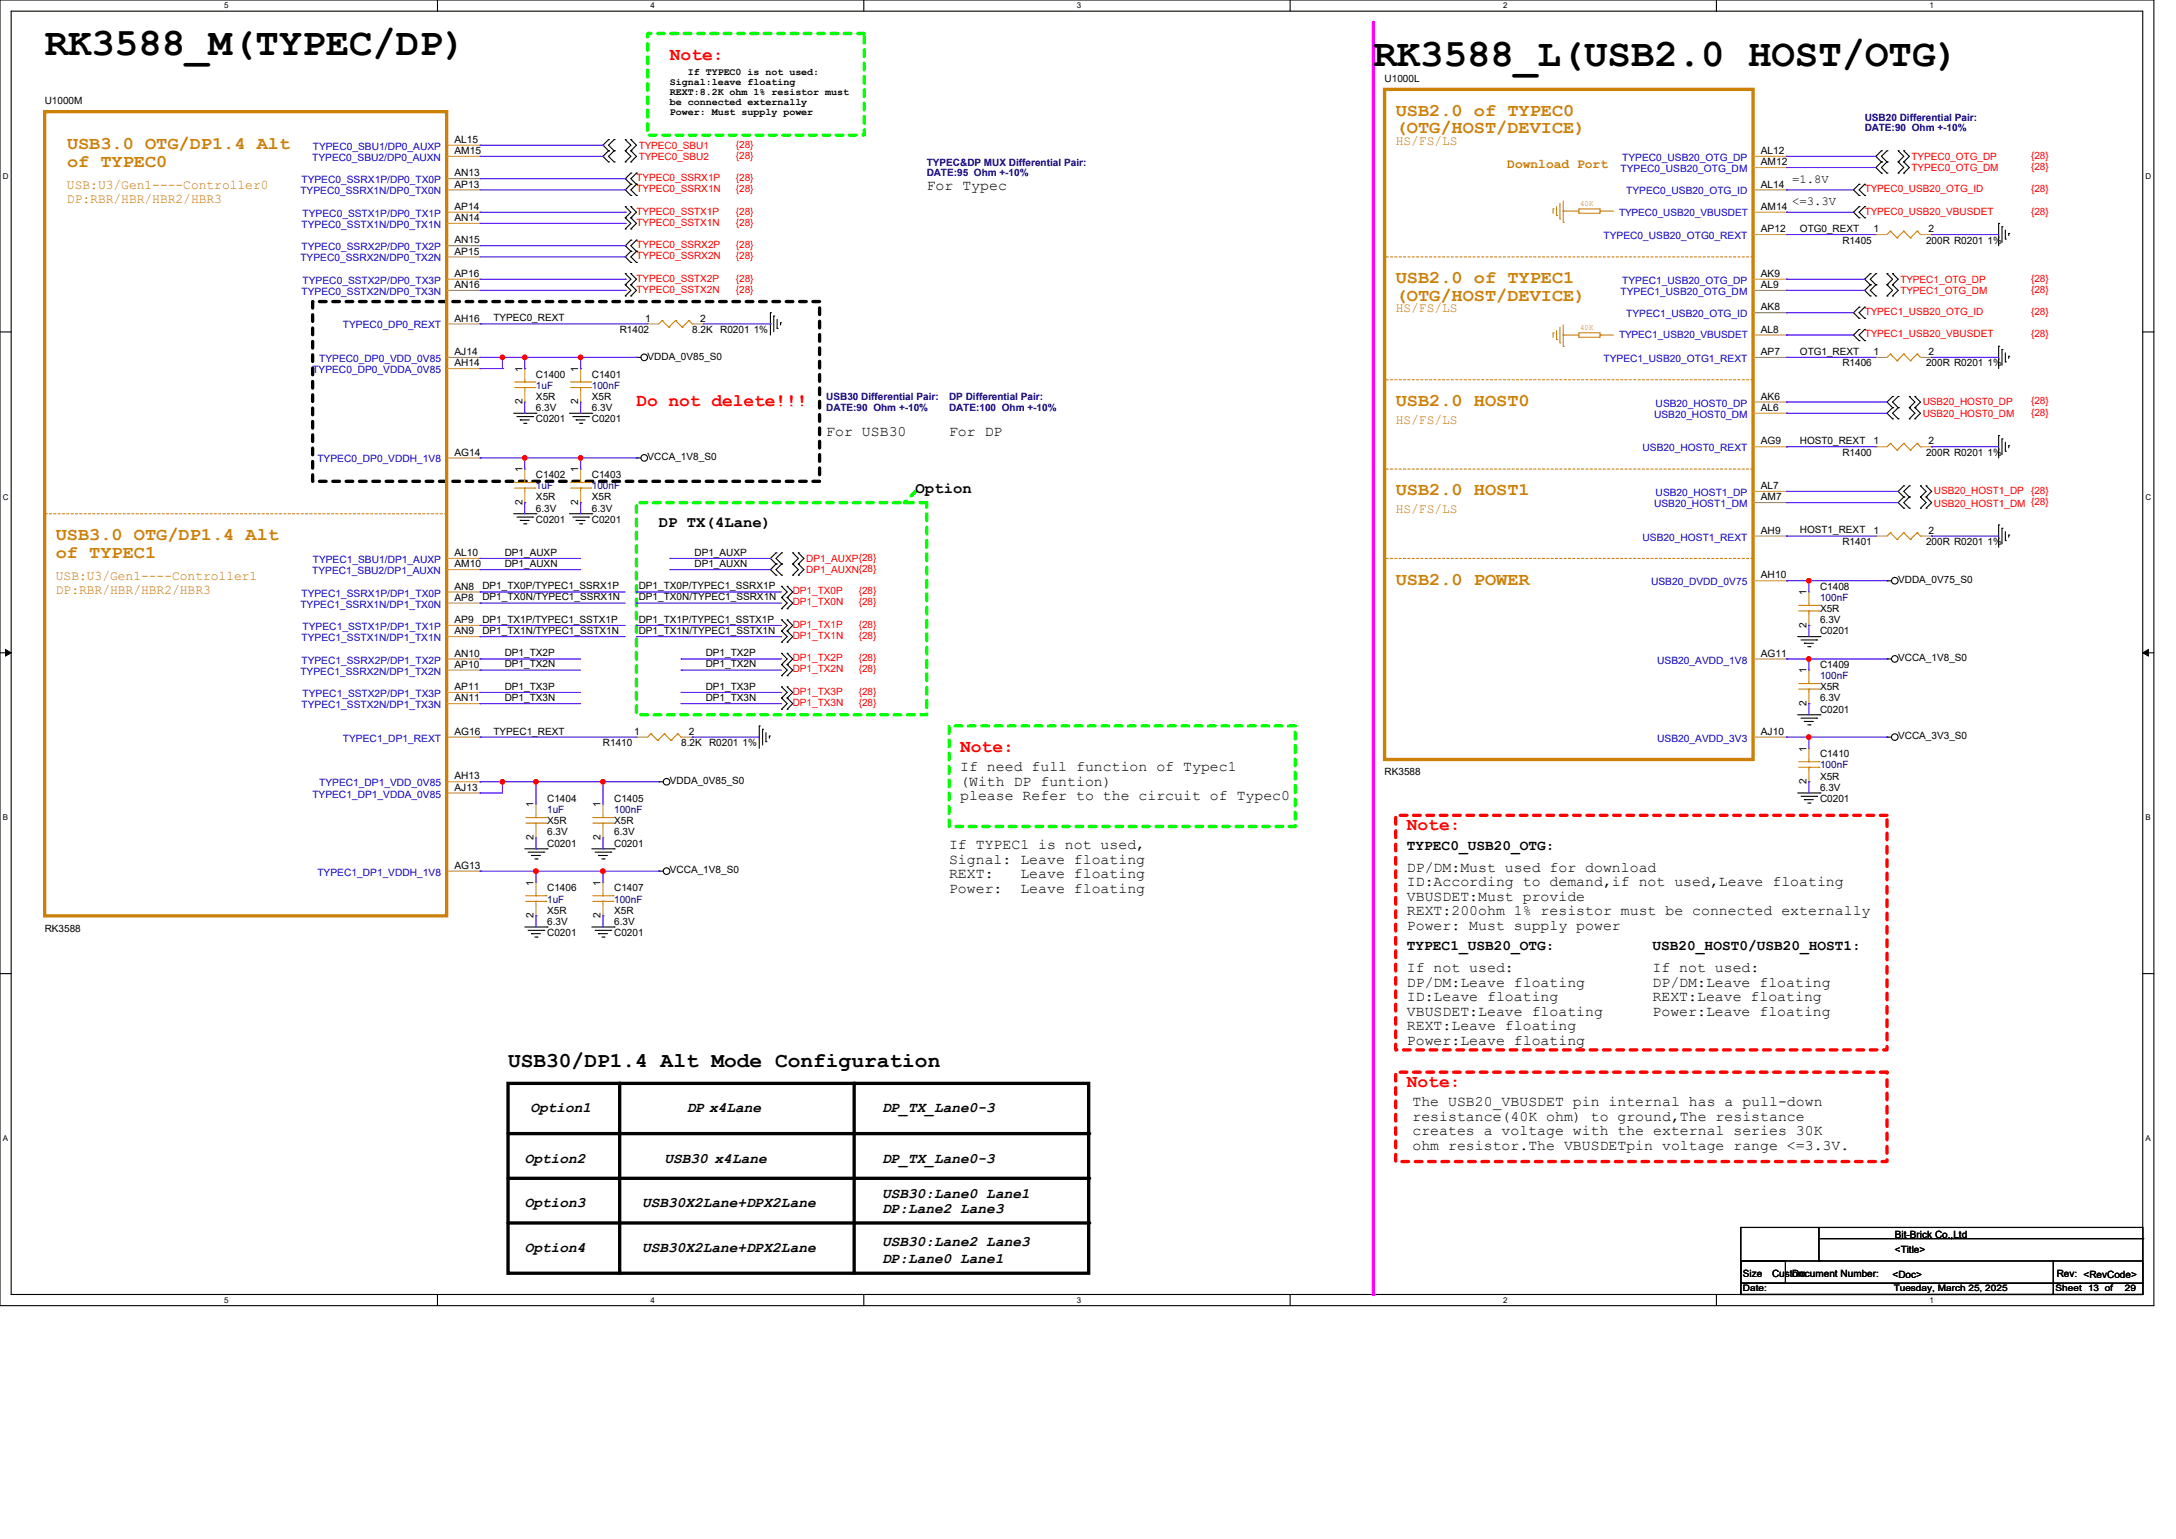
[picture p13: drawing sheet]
<svg xmlns="http://www.w3.org/2000/svg" width="297mm" height="210mm" viewBox="0 0 297 210" stroke-linecap="round" stroke-linejoin="round" font-family="sans-serif">
<defs><g id="words">
<g font-size="5.3">
<text x="6.1" y="7.5">RK3588_M(TYPEC/DP)</text>
<text x="187.5" y="9">RK3588_L(USB2.0 HOST/OTG)</text>
</g>
<text font-size="2.9" x="69.3" y="145.7">USB30/DP1.4 Alt Mode Configuration</text>
<g font-size="2.4" fill="#f00">
<text x="91.4" y="8.1">Note:</text>
<text x="86.9" y="55.4">Do not delete!!!</text>
<text x="131.1" y="102.6">Note:</text>
<text x="192" y="113.3">Note:</text>
<text x="192" y="148.4">Note:</text>
</g>
<g font-size="2.4" fill="#cc8006">
<text x="190.5" y="15.8">USB2.0 of TYPEC0</text>
<text x="9.1" y="20.3">USB3.0 OTG/DP1.4 Alt</text>
<text x="9.1" y="22.8">of TYPEC0</text>
<text x="190.5" y="18.2">(OTG/HOST/DEVICE)</text>
<text x="190.5" y="38.6">USB2.0 of TYPEC1</text>
<text x="190.5" y="41.1">(OTG/HOST/DEVICE)</text>
<text x="190.5" y="55.4">USB2.0 HOST0</text>
<text x="190.5" y="67.6">USB2.0 HOST1</text>
<text x="7.6" y="73.7">USB3.0 OTG/DP1.4 Alt</text>
<text x="7.6" y="76.1">of TYPEC1</text>
<text x="190.5" y="79.8">USB2.0 POWER</text>
</g>
<g font-size="2.1">
<text x="89.9" y="71.9">DP TX(4Lane)</text>
<text x="125" y="67.3">Option</text>
</g>
<g font-size="2">
<text x="126.5" y="26">For Typec</text>
<text x="112.8" y="59.5">For USB30</text>
<text x="129.5" y="59.5">For DP</text>
<text x="131.1" y="105.2">If need full function of Typec1</text>
<text x="131.1" y="107.2">(With DP funtion)</text>
<text x="131.1" y="109.2">please Refer to the circuit of Typec0</text>
<text x="129.5" y="115.9">If TYPEC1 is not used,</text>
<text x="129.5" y="117.9">Signal: Leave floating</text>
<text x="129.5" y="119.8">REXT:</text>
<text x="139.3" y="119.8">Leave floating</text>
<text x="192" y="118.9">DP/DM:Must used for download</text>
<text x="192" y="116">TYPEC0_USB20_OTG:</text>
<text x="129.5" y="121.8">Power:</text>
<text x="139.3" y="121.8">Leave floating</text>
<text x="192" y="120.9">ID:According to demand,if not used,Leave floating</text>
<text x="192" y="122.9">VBUSDET:Must provide</text>
<text x="192" y="124.9">REXT:200ohm 1% resistor must be connected externally</text>
<text x="192" y="126.8">Power: Must supply power</text>
<text x="192" y="129.7">TYPEC1_USB20_OTG:</text>
<text x="225.6" y="129.7">USB20_HOST0/USB20_HOST1:</text>
<text x="192" y="132.6">If not used:</text>
<text x="192" y="134.6">DP/DM:Leave floating</text>
<text x="192" y="136.6">ID:Leave floating</text>
<text x="225.5" y="132.6">If not used:</text>
<text x="225.5" y="134.6">DP/DM:Leave floating</text>
<text x="225.5" y="136.6">REXT:Leave floating</text>
<text x="192" y="138.6">VBUSDET:Leave floating</text>
<text x="192" y="140.6">REXT:Leave floating</text>
<text x="192" y="142.5">Power:Leave floating</text>
<text x="225.5" y="138.6">Power:Leave floating</text>
<text x="72.4" y="151.8">Option1</text>
<text x="93.7" y="151.8">DP x4Lane</text>
<text x="120.4" y="151.8">DP_TX_Lane0-3</text>
<text x="192.8" y="150.9">The USB20_VBUSDET pin internal has a pull-down</text>
<text x="192.8" y="152.9">resistance(40K ohm) to ground,The resistance</text>
<text x="192.8" y="154.9">creates a voltage with the external series 30K</text>
<text x="71.6" y="158.6">Option2</text>
<text x="90.7" y="158.6">USB30 x4Lane</text>
<text x="120.4" y="158.6">DP_TX_Lane0-3</text>
<text x="192.8" y="156.9">ohm resistor.The VBUSDETpin voltage range &lt;=3.3V.</text>
<text x="71.6" y="164.7">Option3</text>
<text x="87.6" y="164.7">USB30X2Lane+DPX2Lane</text>
<text x="120.4" y="163.5">USB30:Lane0 Lane1</text>
<text x="120.4" y="165.5">DP:Lane2 Lane3</text>
<text x="71.6" y="170.8">Option4</text>
<text x="87.6" y="170.8">USB30X2Lane+DPX2Lane</text>
<text x="120.4" y="170.1">USB30:Lane2 Lane3</text>
<text x="120.4" y="172.4">DP:Lane0 Lane1</text>
</g>
<g font-size="1.8" fill="#cc8006">
<text x="190.5" y="19.7">HS/FS/LS</text>
<text x="205.7" y="22.9">Download Port</text>
<text x="9.1" y="25.8">USB:U3/Gen1----Controller0</text>
<text x="9.1" y="27.7">DP:RBR/HBR/HBR2/HBR3</text>
<text x="190.5" y="42.6">HS/FS/LS</text>
<text x="190.5" y="57.8">HS/FS/LS</text>
<text x="190.5" y="70">HS/FS/LS</text>
<text x="7.6" y="79.2">USB:U3/Gen1----Controller1</text>
<text x="7.6" y="81">DP:RBR/HBR/HBR2/HBR3</text>
</g>
<g font-size="1.7">
<text x="244.6" y="28">&lt;=3.3V</text>
<text x="244.6" y="25">=1.8V</text>
</g>
<g font-size="1.4">
<text x="91.4" y="11.7">Signal:leave floating</text>
<text x="93.9" y="10.3">If TYPEC0 is not used:</text>
<text x="189" y="11.1">U1000L</text>
<text x="6.1" y="14.2">U1000M</text>
<text x="91.4" y="13">REXT:8.2K ohm 1% resistor must</text>
<text x="91.4" y="14.4">be connected externally</text>
<text x="91.4" y="15.7">Power: Must supply power</text>
<text x="62" y="19.5">AL15</text>
<text x="62" y="21">AM15</text>
<text x="240.3" y="21">AL12</text>
<text x="240.3" y="22.5">AM12</text>
<text x="62" y="24.1">AN13</text>
<text x="62" y="25.6">AP13</text>
<text x="62" y="28.6">AP14</text>
<text x="240.3" y="25.6">AL14</text>
<text x="240.3" y="28.6">AM14</text>
<text x="62" y="30.2">AN14</text>
<text x="62" y="33.2">AN15</text>
<text x="62" y="34.7">AP15</text>
<text x="240.3" y="31.7">AP12</text>
<text x="245.7" y="31.6">OTG0_REXT</text>
<text x="251.5" y="33.2">R1405</text>
<text x="255.7" y="31.7">1</text>
<text x="262.9" y="33.2">200R R0201</text>
<text x="263.2" y="31.7">2</text>
<text x="271.3" y="33.2">1%</text>
<text x="62" y="39.3">AN16</text>
<text x="62" y="37.8">AP16</text>
<text x="240.3" y="37.8">AK9</text>
<text x="240.3" y="39.3">AL9</text>
<text x="62" y="43.9">AH16</text>
<text x="67.4" y="43.8">TYPEC0_REXT</text>
<text x="84.6" y="45.4">R1402</text>
<text x="88.1" y="43.9">1</text>
<text x="94.5" y="45.4">8.2K</text>
<text x="95.6" y="43.9">2</text>
<text x="98.3" y="45.4">R0201</text>
<text x="102.9" y="45.4">1%</text>
<text x="240.3" y="42.4">AK8</text>
<text x="240.3" y="45.4">AL8</text>
<text x="62" y="50">AH14</text>
<text x="62" y="48.5">AJ14</text>
<text x="71.3" y="50.7" transform="rotate(-90 71.3 50.7)">1</text>
<text x="73.2" y="51.5">C1400</text>
<text x="78.9" y="50.7" transform="rotate(-90 78.9 50.7)">1</text>
<text x="80.8" y="51.5">C1401</text>
<text x="88.4" y="49.1">VDDA_0V85_S0</text>
<text x="240.3" y="48.5">AP7</text>
<text x="245.7" y="48.4">OTG1_REXT</text>
<text x="251.5" y="50">R1406</text>
<text x="255.7" y="48.5">1</text>
<text x="262.9" y="50">200R R0201</text>
<text x="263.2" y="48.5">2</text>
<text x="271.3" y="50">1%</text>
<text x="71.3" y="55.2" transform="rotate(-90 71.3 55.2)">2</text>
<text x="73.2" y="57.6">C0201</text>
<text x="73.2" y="54.6">X5R</text>
<text x="73.2" y="56.1">6.3V</text>
<text x="78.9" y="55.2" transform="rotate(-90 78.9 55.2)">2</text>
<text x="80.8" y="57.6">C0201</text>
<text x="80.8" y="54.6">X5R</text>
<text x="80.8" y="56.1">6.3V</text>
<text x="240.3" y="54.5">AK6</text>
<text x="240.3" y="56.1">AL6</text>
<text x="62" y="62.2">AG14</text>
<text x="71.3" y="64.5" transform="rotate(-90 71.3 64.5)">1</text>
<text x="73.2" y="65.2">C1402</text>
<text x="78.9" y="64.5" transform="rotate(-90 78.9 64.5)">1</text>
<text x="80.8" y="65.2">C1403</text>
<text x="88.4" y="62.8">VCCA_1V8_S0</text>
<text x="240.3" y="60.6">AG9</text>
<text x="245.7" y="60.6">HOST0_REXT</text>
<text x="251.5" y="62.2">R1400</text>
<text x="255.7" y="60.6">1</text>
<text x="262.9" y="62.2">200R R0201</text>
<text x="263.2" y="60.6">2</text>
<text x="271.3" y="62.2">1%</text>
<text x="71.3" y="68.9" transform="rotate(-90 71.3 68.9)">2</text>
<text x="73.2" y="71.3">C0201</text>
<text x="73.2" y="68.3">X5R</text>
<text x="73.2" y="69.8">6.3V</text>
<text x="78.9" y="68.9" transform="rotate(-90 78.9 68.9)">2</text>
<text x="80.8" y="71.3">C0201</text>
<text x="80.8" y="68.3">X5R</text>
<text x="80.8" y="69.8">6.3V</text>
<text x="240.3" y="66.7">AL7</text>
<text x="240.3" y="68.3">AM7</text>
<text x="62" y="75.9">AL10</text>
<text x="62" y="77.4">AM10</text>
<text x="68.9" y="75.8">DP1_AUXP</text>
<text x="68.9" y="77.4">DP1_AUXN</text>
<text x="94.8" y="75.8">DP1_AUXP</text>
<text x="94.8" y="77.4">DP1_AUXN</text>
<text x="240.3" y="72.8">AH9</text>
<text x="245.7" y="72.8">HOST1_REXT</text>
<text x="251.5" y="74.4">R1401</text>
<text x="255.7" y="72.8">1</text>
<text x="262.9" y="74.4">200R R0201</text>
<text x="263.2" y="72.8">2</text>
<text x="271.3" y="74.4">1%</text>
<text x="62" y="80.5">AN8</text>
<text x="62" y="82">AP8</text>
<text x="65.8" y="80.4">DP1_TX0P/TYPEC1_SSRX1P</text>
<text x="65.8" y="81.9">DP1_TX0N/TYPEC1_SSRX1N</text>
<text x="87.2" y="80.4">DP1_TX0P/TYPEC1_SSRX1P</text>
<text x="87.2" y="81.9">DP1_TX0N/TYPEC1_SSRX1N</text>
<text x="240.3" y="78.9">AH10</text>
<text x="246.6" y="81.2" transform="rotate(-90 246.6 81.2)">1</text>
<text x="248.4" y="80.5">C1408</text>
<text x="248.4" y="83.5">X5R</text>
<text x="259.1" y="79.6">VDDA_0V75_S0</text>
<text x="62" y="86.6">AN9</text>
<text x="62" y="89.6">AN10</text>
<text x="62" y="85">AP9</text>
<text x="65.8" y="85">DP1_TX1P/TYPEC1_SSTX1P</text>
<text x="65.8" y="86.5">DP1_TX1N/TYPEC1_SSTX1N</text>
<text x="68.9" y="89.6">DP1_TX2P</text>
<text x="87.2" y="85">DP1_TX1P/TYPEC1_SSTX1P</text>
<text x="87.2" y="86.5">DP1_TX1N/TYPEC1_SSTX1N</text>
<text x="96.3" y="89.6">DP1_TX2P</text>
<text x="240.3" y="89.6">AG11</text>
<text x="246.6" y="85.7" transform="rotate(-90 246.6 85.7)">2</text>
<text x="248.4" y="86.6">C0201</text>
<text x="248.4" y="85">6.3V</text>
<text x="62" y="95.7">AN11</text>
<text x="62" y="91.1">AP10</text>
<text x="62" y="94.2">AP11</text>
<text x="68.9" y="91.1">DP1_TX2N</text>
<text x="68.9" y="94.1">DP1_TX3P</text>
<text x="68.9" y="95.7">DP1_TX3N</text>
<text x="96.3" y="91.1">DP1_TX2N</text>
<text x="96.3" y="94.1">DP1_TX3P</text>
<text x="96.3" y="95.7">DP1_TX3N</text>
<text x="246.6" y="91.9" transform="rotate(-90 246.6 91.9)">1</text>
<text x="248.4" y="91.1">C1409</text>
<text x="248.4" y="94.2">X5R</text>
<text x="248.4" y="95.7">6.3V</text>
<text x="259.1" y="90.2">VCCA_1V8_S0</text>
<text x="62" y="100.3">AG16</text>
<text x="67.4" y="100.2">TYPEC1_REXT</text>
<text x="82.3" y="101.8">R1410</text>
<text x="86.6" y="100.3">1</text>
<text x="93" y="101.8">8.2K</text>
<text x="94" y="100.3">2</text>
<text x="96.8" y="101.8">R0201</text>
<text x="101.3" y="101.8">1%</text>
<text x="240.3" y="100.3">AJ10</text>
<text x="246.6" y="96.3" transform="rotate(-90 246.6 96.3)">2</text>
<text x="248.4" y="97.2">C0201</text>
<text x="259.1" y="100.9">VCCA_3V3_S0</text>
<text x="62" y="106.4">AH13</text>
<text x="62" y="107.9">AJ13</text>
<text x="91.4" y="107">VDDA_0V85_S0</text>
<text x="189" y="105.8">RK3588</text>
<text x="246.6" y="107" transform="rotate(-90 246.6 107)">2</text>
<text x="246.6" y="102.6" transform="rotate(-90 246.6 102.6)">1</text>
<text x="248.4" y="103.3">C1410</text>
<text x="248.4" y="106.4">X5R</text>
<text x="248.4" y="107.9">6.3V</text>
<text x="72.8" y="110.2" transform="rotate(-90 72.8 110.2)">1</text>
<text x="74.7" y="109.4">C1404</text>
<text x="74.7" y="112.5">X5R</text>
<text x="82" y="110.2" transform="rotate(-90 82 110.2)">1</text>
<text x="83.8" y="109.4">C1405</text>
<text x="83.8" y="112.5">X5R</text>
<text x="248.4" y="109.4">C0201</text>
<text x="62" y="118.6">AG13</text>
<text x="72.8" y="114.6" transform="rotate(-90 72.8 114.6)">2</text>
<text x="74.7" y="115.5">C0201</text>
<text x="74.7" y="114">6.3V</text>
<text x="82" y="114.6" transform="rotate(-90 82 114.6)">2</text>
<text x="83.8" y="115.5">C0201</text>
<text x="83.8" y="114">6.3V</text>
<text x="91.4" y="119.2">VCCA_1V8_S0</text>
<text x="72.8" y="125.3" transform="rotate(-90 72.8 125.3)">2</text>
<text x="72.8" y="120.8" transform="rotate(-90 72.8 120.8)">1</text>
<text x="74.7" y="121.6">C1406</text>
<text x="74.7" y="124.7">X5R</text>
<text x="82" y="125.3" transform="rotate(-90 82 125.3)">2</text>
<text x="82" y="120.8" transform="rotate(-90 82 120.8)">1</text>
<text x="83.8" y="121.6">C1407</text>
<text x="83.8" y="124.7">X5R</text>
<text x="6.1" y="127.1">RK3588</text>
<text x="74.7" y="127.7">C0201</text>
<text x="74.7" y="126.2">6.3V</text>
<text x="83.8" y="127.7">C0201</text>
<text x="83.8" y="126.2">6.3V</text>
<text x="258.6" y="168.9">Bit-Brick Co.,Ltd</text>
<text x="258.6" y="171">&lt;Title&gt;</text>
<text x="237.9" y="174.2">Size</text>
<text x="241.9" y="174.2">Custom</text>
<text x="244.6" y="174.2">Document Number:</text>
<text x="258.3" y="174.3">&lt;Doc&gt;</text>
<text x="280.7" y="174.2">Rev: &lt;RevCode&gt;</text>
</g>
<g font-size="1.4" fill="#000080">
<text x="254.5" y="16.5">USB20 Differential Pair:</text>
<text x="254.5" y="17.9">DATE:90 Ohm +-10%</text>
<text x="126.5" y="22.6">TYPEC&amp;DP MUX Differential Pair:</text>
<text x="126.5" y="24">DATE:95 Ohm +-10%</text>
<text x="73.2" y="53">1uF</text>
<text x="80.8" y="53">100nF</text>
<text x="112.8" y="54.6">USB30 Differential Pair:</text>
<text x="112.8" y="56">DATE:90 Ohm +-10%</text>
<text x="129.5" y="54.6">DP Differential Pair:</text>
<text x="129.5" y="56">DATE:100 Ohm +-10%</text>
<text x="73.2" y="66.8">1uF</text>
<text x="80.8" y="66.8">100nF</text>
<text x="248.4" y="82">100nF</text>
<text x="248.4" y="92.7">100nF</text>
<text x="248.4" y="104.9">100nF</text>
<text x="74.7" y="111">1uF</text>
<text x="83.8" y="111">100nF</text>
<text x="74.7" y="123.1">1uF</text>
<text x="83.8" y="123.1">100nF</text>
</g>
<g font-size="1.4" fill="#00c">
<text x="42.6" y="22">TYPEC0_SBU2/DP0_AUXN</text>
<text x="42.7" y="20.4">TYPEC0_SBU1/DP0_AUXP</text>
<text x="221.2" y="23.5">TYPEC0_USB20_OTG_DM</text>
<text x="221.4" y="22">TYPEC0_USB20_OTG_DP</text>
<text x="41" y="26.5">TYPEC0_SSRX1N/DP0_TX0N</text>
<text x="41.1" y="25">TYPEC0_SSRX1P/DP0_TX0P</text>
<text x="41.3" y="29.6">TYPEC0_SSTX1P/DP0_TX1P</text>
<text x="221" y="29.4">TYPEC0_USB20_VBUSDET</text>
<text x="222" y="26.5">TYPEC0_USB20_OTG_ID</text>
<text x="41" y="35.7">TYPEC0_SSRX2N/DP0_TX2N</text>
<text x="41.1" y="34.2">TYPEC0_SSRX2P/DP0_TX2P</text>
<text x="41.2" y="31.1">TYPEC0_SSTX1N/DP0_TX1N</text>
<text x="218.9" y="32.6">TYPEC0_USB20_OTG0_REXT</text>
<text x="41.2" y="40.2">TYPEC0_SSTX2N/DP0_TX3N</text>
<text x="41.3" y="38.7">TYPEC0_SSTX2P/DP0_TX3P</text>
<text x="221.2" y="40.2">TYPEC1_USB20_OTG_DM</text>
<text x="221.4" y="38.7">TYPEC1_USB20_OTG_DP</text>
<text x="46.8" y="44.8">TYPEC0_DP0_REXT</text>
<text x="221" y="46.2">TYPEC1_USB20_VBUSDET</text>
<text x="222" y="43.3">TYPEC1_USB20_OTG_ID</text>
<text x="42.6" y="50.9">TYPEC0_DP0_VDDA_0V85</text>
<text x="43.6" y="49.4">TYPEC0_DP0_VDD_0V85</text>
<text x="218.9" y="49.4">TYPEC1_USB20_OTG1_REXT</text>
<text x="225.8" y="57">USB20_HOST0_DM</text>
<text x="226" y="55.5">USB20_HOST0_DP</text>
<text x="43.3" y="63.1">TYPEC0_DP0_VDDH_1V8</text>
<text x="224.2" y="61.6">USB20_HOST0_REXT</text>
<text x="225.8" y="69.2">USB20_HOST1_DM</text>
<text x="226" y="67.7">USB20_HOST1_DP</text>
<text x="42.7" y="76.8">TYPEC1_SBU1/DP1_AUXP</text>
<text x="224.2" y="73.8">USB20_HOST1_REXT</text>
<text x="41" y="82.9">TYPEC1_SSRX1N/DP1_TX0N</text>
<text x="41.1" y="81.4">TYPEC1_SSRX1P/DP1_TX0P</text>
<text x="42.6" y="78.3">TYPEC1_SBU2/DP1_AUXN</text>
<text x="225.4" y="79.9">USB20_DVDD_0V75</text>
<text x="41.2" y="87.5">TYPEC1_SSTX1N/DP1_TX1N</text>
<text x="41.3" y="86">TYPEC1_SSTX1P/DP1_TX1P</text>
<text x="41" y="92.1">TYPEC1_SSRX2N/DP1_TX2N</text>
<text x="41.1" y="90.5">TYPEC1_SSRX2P/DP1_TX2P</text>
<text x="41.3" y="95.1">TYPEC1_SSTX2P/DP1_TX3P</text>
<text x="226.2" y="90.5">USB20_AVDD_1V8</text>
<text x="41.2" y="96.6">TYPEC1_SSTX2N/DP1_TX3N</text>
<text x="46.8" y="101.2">TYPEC1_DP1_REXT</text>
<text x="226.2" y="101.2">USB20_AVDD_3V3</text>
<text x="43.6" y="107.3">TYPEC1_DP1_VDD_0V85</text>
<text x="42.6" y="108.8">TYPEC1_DP1_VDDA_0V85</text>
<text x="43.3" y="119.5">TYPEC1_DP1_VDDH_1V8</text>
</g>
<g font-size="1.4" fill="#f00">
<text x="87.2" y="20.3">TYPEC0_SBU1</text>
<text x="87.2" y="21.8">TYPEC0_SBU2</text>
<text x="100.4" y="20.1">{28}</text>
<text x="100.4" y="21.7">{28}</text>
<text x="260.9" y="21.8">TYPEC0_OTG_DP</text>
<text x="260.9" y="23.3">TYPEC0_OTG_DM</text>
<text x="277.2" y="21.7">{28}</text>
<text x="277.2" y="23.2">{28}</text>
<text x="86.9" y="29.3">TYPEC0_SSTX1P</text>
<text x="86.9" y="24.7">TYPEC0_SSRX1P</text>
<text x="86.9" y="26.2">TYPEC0_SSRX1N</text>
<text x="100.4" y="29.3">{28}</text>
<text x="100.4" y="24.7">{28}</text>
<text x="100.4" y="26.2">{28}</text>
<text x="254.5" y="29.3">TYPEC0_USB20_VBUSDET</text>
<text x="254.5" y="26.2">TYPEC0_USB20_OTG_ID</text>
<text x="277.2" y="29.3">{28}</text>
<text x="277.2" y="26.2">{28}</text>
<text x="86.9" y="35.4">TYPEC0_SSRX2N</text>
<text x="86.9" y="33.8">TYPEC0_SSRX2P</text>
<text x="86.9" y="30.8">TYPEC0_SSTX1N</text>
<text x="100.4" y="35.4">{28}</text>
<text x="100.4" y="33.8">{28}</text>
<text x="100.4" y="30.8">{28}</text>
<text x="86.9" y="38.4">TYPEC0_SSTX2P</text>
<text x="86.9" y="39.9">TYPEC0_SSTX2N</text>
<text x="100.4" y="38.4">{28}</text>
<text x="100.4" y="39.9">{28}</text>
<text x="259.4" y="38.6">TYPEC1_OTG_DP</text>
<text x="259.4" y="40.1">TYPEC1_OTG_DM</text>
<text x="277.2" y="38.4">{28}</text>
<text x="277.2" y="39.9">{28}</text>
<text x="254.5" y="43">TYPEC1_USB20_OTG_ID</text>
<text x="254.5" y="46">TYPEC1_USB20_VBUSDET</text>
<text x="277.2" y="43">{28}</text>
<text x="277.2" y="46">{28}</text>
<text x="262.4" y="55.3">USB20_HOST0_DP</text>
<text x="262.4" y="56.9">USB20_HOST0_DM</text>
<text x="277.2" y="55.2">{28}</text>
<text x="277.2" y="56.7">{28}</text>
<text x="264" y="67.4">USB20_HOST1_DP</text>
<text x="264" y="69.2">USB20_HOST1_DM {28}</text>
<text x="277.2" y="67.4">{28}</text>
<text x="110" y="76.7">DP1_AUXP{28}</text>
<text x="108.2" y="81.1">DP1_TX0P</text>
<text x="108.2" y="82.6">DP1_TX0N</text>
<text x="110" y="78.2">DP1_AUXN{28}</text>
<text x="117.2" y="81.1">{28}</text>
<text x="117.2" y="82.6">{28}</text>
<text x="108.2" y="85.7">DP1_TX1P</text>
<text x="108.2" y="87.2">DP1_TX1N</text>
<text x="117.2" y="85.7">{28}</text>
<text x="117.2" y="87.2">{28}</text>
<text x="108.2" y="94.8">DP1_TX3P</text>
<text x="108.2" y="90.2">DP1_TX2P</text>
<text x="108.2" y="91.8">DP1_TX2N</text>
<text x="117.2" y="94.8">{28}</text>
<text x="117.2" y="90.2">{28}</text>
<text x="117.2" y="91.8">{28}</text>
<text x="108.2" y="96.3">DP1_TX3N</text>
<text x="117.2" y="96.3">{28}</text>
</g>
<g font-size="1.2">
<text x="237.9" y="176.2">Date:</text>
<text x="258.5" y="176.2">Tuesday, March 25, 2025</text>
<text x="280.6" y="176.2">Sheet 13 of</text>
<text x="290" y="176.2">29</text>
</g>
<g font-size="1.1">
<text x="30.6" y="1.1">5</text>
<text x="88.8" y="1.1">4</text>
<text x="147" y="1.1">3</text>
<text x="205.2" y="1.1">2</text>
<text x="263.4" y="1.1">1</text>
<text x=".4" y="24.4">D</text>
<text x="292.8" y="24.4">D</text>
<text x=".4" y="68.2">C</text>
<text x="292.8" y="68.2">C</text>
<text x=".4" y="111.9">B</text>
<text x="292.8" y="111.9">B</text>
<text x=".4" y="155.7">A</text>
<text x="292.8" y="155.7">A</text>
<text x="30.6" y="177.8">5</text>
<text x="88.8" y="177.8">4</text>
<text x="147" y="177.8">3</text>
<text x="205.2" y="177.8">2</text>
<text x="263.4" y="177.8">1</text>
</g>
<g font-size="1.1" fill="#cc8006">
<text x="215.7" y="28.1">40K</text>
<text x="215.7" y="45">40K</text>
</g>
</g></defs>
<path d="M0 0h294v178.2h-294zM1.5 1.5h291v175.1h-291z" fill="none" stroke="#000" stroke-width=".15"/>
<g fill="#fff">
<path d="M30.6 .2h.6v1.2h-.6z"/>
<path d="M30.6 176.8h.6v1.2h-.6z"/>
</g>
<path d="M59.7 0v1.5M59.7 176.6v1.6" fill="none" stroke="#000" stroke-width=".15"/>
<g fill="#fff">
<path d="M88.8 .2h.6v1.2h-.6z"/>
<path d="M88.8 176.8h.6v1.2h-.6z"/>
</g>
<path d="M117.9 0v1.5M117.9 176.6v1.6" fill="none" stroke="#000" stroke-width=".15"/>
<g fill="#fff">
<path d="M147 .2h.6v1.2h-.6z"/>
<path d="M147 176.8h.6v1.2h-.6z"/>
</g>
<path d="M176.1 0v1.5M176.1 176.6v1.6" fill="none" stroke="#000" stroke-width=".15"/>
<g fill="#fff">
<path d="M205.2 .2h.6v1.2h-.6z"/>
<path d="M205.2 176.8h.6v1.2h-.6z"/>
</g>
<path d="M234.3 0v1.5M234.3 176.6v1.6" fill="none" stroke="#000" stroke-width=".15"/>
<g fill="#fff">
<path d="M263.4 .2h.6v1.2h-.6z"/>
<path d="M263.4 176.8h.6v1.2h-.6z"/>
<path d="M.4 23.4h.8v1.2h-.8z"/>
<path d="M292.8 23.4h.8v1.2h-.8z"/>
<path d="M.4 67.2h.8v1.2h-.8z"/>
<path d="M292.8 67.2h.8v1.2h-.8z"/>
</g>
<path d="M0 45.3h1.5M292.5 45.3h1.5" fill="none" stroke="#000" stroke-width=".15"/>
<g fill="#fff">
<path d="M.4 111h.7v1.2h-.7z"/>
<path d="M292.8 111h.8v1.2h-.8z"/>
</g>
<path d="M0 89.1h1.5M292.5 89.1h1.5" fill="none" stroke="#000" stroke-width=".15"/>
<path d="M.8 88.6l.7 .5-.7 .4zM292.5 89.1l.7-.5v.9z" fill="#000" stroke="#000" stroke-width=".14"/>
<g fill="#fff">
<path d="M.4 154.7h.7v1.3h-.7z"/>
<path d="M292.8 154.7h.8v1.3h-.8z"/>
</g>
<path d="M0 132.9h1.5M292.5 132.9h1.5" fill="none" stroke="#000" stroke-width=".15"/>
<path d="M187.5 3v173.6" fill="none" stroke="#f0f" stroke-width=".46"/>
<circle cx="187.5" cy="176.6" r=".23" fill="#f0f"/>
<path d="M69.3 147.8h79.3v25.9h-79.3zM69.3 154.7h79.3M84.6 147.8v25.9M116.6 147.8v25.9M69.3 160.8h79.3M69.3 166.9h79.3" fill="none" stroke="#000" stroke-width=".46"/>
<g fill="#000">
<circle cx="84.6" cy="147.8" r=".23"/>
<circle cx="116.6" cy="147.8" r=".23"/>
<circle cx="148.6" cy="154.7" r=".23"/>
<circle cx="148.6" cy="160.8" r=".23"/>
<circle cx="148.6" cy="166.9" r=".23"/>
</g>
<path d="M86.9 68.6h39.6v28.9h-39.6zM125 67.1l-1.6 1.5" fill="none" stroke="#0f0" stroke-width=".46" stroke-dasharray=".9 .9"/>
<circle cx="123.4" cy="68.6" r=".23" fill="#0f0" stroke-dasharray=".9 .9"/>
<path d="M190.5 111.3h67.1v32h-67.1zM190.5 146.3h67.1v12.2h-67.1z" fill="none" stroke="#f00" stroke-width=".46" stroke-dasharray=".9 .9"/>
<path d="M88.4 4.6h29.6v13.8h-29.6zM129.5 99.1h47.3v13.7h-47.3z" fill="none" stroke="#0f0" stroke-width=".46" stroke-dasharray=".9 .9"/>
<path d="M42.7 41.1h69.2v24.6h-69.2z" fill="none" stroke="#000" stroke-width=".46" stroke-dasharray=".9 .9"/>
<g fill="none" stroke="#000" stroke-width=".15">
<path d="M83.1 19h.1M83.1 19l-.8 .8 .8 .8M83.8 19h.1M83.8 19l-.7 .8 .7 .8M85.3 19h.1M85.3 19l.8 .8-.8 .8M86.1 19h.1M86.1 19l.8 .8-.8 .8M83.1 20.6h.1M83.1 22.1h.1M83.1 20.6l-.8 .7 .8 .8M83.8 20.6h.1"/>
<path d="M83.8 22.1h.1M83.8 20.6l-.7 .7 .7 .8M85.3 20.6h.1M85.3 22.1h.1M85.3 38.9h.1M85.3 37.3h.1M85.3 29.7h.1M85.3 28.2h.1M85.3 31.2h.1M85.3 20.6l.8 .7-.8 .8M85.3 37.3l.8 .8-.8 .8M85.3 38.9l.8 .7-.8 .8"/>
<path d="M85.3 28.2l.8 .8-.8 .7M85.3 29.7l.8 .8-.8 .7M86.1 20.6h.1M86.1 22.1h.1M86.1 38.9h.1M86.1 37.3h.1M86.1 34.3h.1M86.1 35.8h.1M86.1 32.8h.1M86.1 29.7h.1M86.1 28.2h.1M86.1 31.2h.1"/>
<path d="M86.1 23.6h.1M86.1 25.1h.1M86.1 26.7h.1M86.1 23.6l-.8 .8 .8 .7M86.1 20.6l.8 .7-.8 .8M86.1 37.3l.8 .8-.8 .8M86.1 38.9l.8 .7-.8 .8M86.1 34.3l-.8 .8 .8 .7M86.1 32.8l-.8 .7 .8 .8M86.1 28.2l.8 .8-.8 .7M86.1 29.7l.8 .8-.8 .7M86.1 25.1l-.8 .8 .8 .8"/>
<path d="M86.9 35.8h.1M86.9 34.3h.1M86.9 32.8h.1M86.9 25.1h.1M86.9 23.6h.1M86.9 26.7h.1M86.9 23.6l-.8 .8 .8 .7M86.9 34.3l-.8 .8 .8 .7M86.9 32.8l-.8 .7 .8 .8M86.9 25.1l-.8 .8 .8 .8M253.7 28.2h.1M253.7 29.7h.1"/>
<path d="M253.7 25.1h.1M253.7 26.7h.1M253.7 25.1l-.7 .8 .7 .8M253.7 28.2l-.7 .8 .7 .7M254.5 29.7h.1M254.5 28.2h.1M254.5 26.7h.1M254.5 25.1h.1M254.5 25.1l-.8 .8 .8 .8M254.5 28.2l-.8 .8 .8 .7M255.3 37.3h.1M255.3 38.9h.1"/>
<path d="M255.3 37.3l-.8 .8 .8 .8M255.3 38.9l-.8 .7 .8 .8M256 38.9h.1M256 37.3h.1M256 37.3l-.7 .8 .7 .8M256 38.9l-.7 .7 .7 .8M256.8 20.6h.1M256.8 22.1h.1M256.8 23.6h.1M256.8 20.6l-.8 .7 .8 .8M256.8 22.1l-.8 .8 .8 .7M257.6 22.1h.1"/>
<path d="M257.6 20.6h.1M257.6 23.6h.1M257.6 38.9h.1M257.6 37.3h.1M257.6 20.6l-.8 .7 .8 .8M257.6 22.1l-.8 .8 .8 .7M257.6 37.3l.7 .8-.7 .8M257.6 38.9l.7 .7-.7 .8M258.3 38.9h.1M258.3 37.3h.1M258.3 37.3l.8 .8-.8 .8M258.3 38.9l.8 .7-.8 .8"/>
<path d="M259.1 22.1h.1M259.1 20.6h.1M259.1 23.6h.1M259.1 20.6l.7 .7-.7 .8M259.1 22.1l.7 .8-.7 .7M259.8 22.1h.1M259.8 20.6h.1M259.8 23.6h.1M259.8 20.6l.8 .7-.8 .8M259.8 22.1l.8 .8-.8 .7M272.8 30.5h.1M272.8 30.5v3"/>
<path d="M273.3 30.9h.1M273.3 30.9v2.2M273.7 32.6h.1M273.7 31.4v1.2M274.2 31.9h.1M274.2 31.9v.3M70.1 56.4h3.1M70.6 56.8h2.1M71 57.3h.1M71 57.3h1.2M71.5 57.8h.3M71.8 57.8h.1"/>
<path d="M72.7 56.8h.1M73.2 56.4h.1M77.7 56.4h3.1M78.2 56.8h2.1M78.6 57.3h.1M78.6 57.3h1.3M79.1 57.8h.3M79.4 57.8h.1M80.3 56.8h.1M80.8 56.4h.1M85.3 40.4h.1M86.1 40.4h.1"/>
<path d="M86.9 48.8h.1M86.9 48.8h.6M105.2 42.7h.1M105.2 42.7v3M105.6 43.1h.1M105.6 43.1v2.2M106.1 44.8h.1M106.1 43.6v1.2M106.5 44h.1M106.5 44v.3M253.7 41.9h.1M253.7 43.4h.1"/>
<path d="M253.7 45h.1M253.7 46.5h.1M253.7 45l-.7 .7 .7 .8M253.7 41.9l-.7 .8 .7 .7M254.5 43.4h.1M254.5 41.9h.1M254.5 46.5h.1M254.5 45h.1M254.5 41.9l-.8 .8 .8 .7M254.5 45l-.8 .7 .8 .8M255.3 40.4h.1M256 40.4h.1"/>
<path d="M257.6 40.4h.1M258.3 54.1h.1M258.3 55.6h.1M258.3 57.1h.1M258.3 40.4h.1M258.3 54.1l-.7 .8 .7 .7M258.3 55.6l-.7 .8 .7 .7M259.1 55.6h.1M259.1 54.1h.1M259.1 57.1h.1M259.1 54.1l-.8 .8 .8 .7M259.1 55.6l-.8 .8 .8 .7"/>
<path d="M260.6 55.6h.1M260.6 54.1h.1M260.6 57.1h.1M260.6 54.1l.8 .8-.8 .7M260.6 55.6l.8 .8-.8 .7M261.4 55.6h.1M261.4 54.1h.1M261.4 57.1h.1M261.4 54.1l.7 .8-.7 .7M261.4 55.6l.7 .8-.7 .7M272.8 59.4h.1M272.8 47.2h.1"/>
<path d="M272.8 47.2v3.1M272.8 59.4v3.1M273.3 59.9h.1M273.3 47.7h.1M273.3 47.7v2.1M273.3 59.9v2.1M273.7 49.4h.1M273.7 48.2v1.2M274.2 48.6h.1M274.2 48.6v.3M70.1 70.1h3.1M70.6 70.6h2.1"/>
<path d="M71 71h.1M71 71h1.2M71.5 71.5h.3M71.8 71.5h.1M72.7 70.6h.1M73.2 70.1h.1M77.7 70.1h3.1M78.2 70.6h2.1M78.6 71h.1M78.6 71h1.3M79.1 71.5h.3M79.4 71.5h.1"/>
<path d="M80.3 70.6h.1M80.8 70.1h.1M86.9 62.5h.1M86.9 62.5h.6M105.9 75.4h.1M105.9 77h.1M105.9 78.5h.1M105.9 75.4l-.7 .8 .7 .8M105.9 77l-.7 .7 .7 .8M106.7 77h.1M106.7 75.4h.1M106.7 78.5h.1"/>
<path d="M106.7 75.4l-.8 .8 .8 .8M106.7 77l-.8 .7 .8 .8M108.2 77h.1M108.2 75.4h.1M108.2 78.5h.1M108.2 75.4l.8 .8-.8 .8M108.2 77l.8 .7-.8 .8M109 77h.1M109 75.4h.1M109 78.5h.1M109 75.4l.7 .8-.7 .8M109 77l.7 .7-.7 .8"/>
<path d="M257.6 79.2h.1M257.6 79.2h.6M259.8 66.3h.1M259.8 67.8h.1M259.8 69.3h.1M259.8 66.3l-.7 .8 .7 .7M259.8 67.8l-.7 .8 .7 .7M260.6 67.8h.1M260.6 66.3h.1M260.6 69.3h.1M260.6 66.3l-.8 .8 .8 .7M260.6 67.8l-.8 .8 .8 .7"/>
<path d="M262.1 67.8h.1M262.1 66.3h.1M262.1 69.3h.1M262.1 66.3l.8 .8-.8 .7M262.1 67.8l.8 .8-.8 .7M262.9 67.8h.1M262.9 66.3h.1M262.9 69.3h.1M262.9 66.3l.8 .8-.8 .7M262.9 67.8l.8 .8-.8 .7M272.8 71.6h.1M272.8 71.6v3.1"/>
<path d="M273.3 72.1h.1M273.3 72.1v2.1M273.7 73.8h.1M273.7 61.6h.1M273.7 60.3v1.3M273.7 72.5v1.3M274.2 73h.1M274.2 60.8h.1M274.2 60.8v.3M274.2 73v.3M103.6 99.1h.1M103.6 99.1v3"/>
<path d="M104.1 99.5h.1M104.1 99.5v2.2M104.5 100v1.2M106.7 95.2h.1M106.7 93.7h.1M106.7 96.8h.1M106.7 90.7h.1M106.7 89.2h.1M106.7 92.2h.1M106.7 86.1h.1M106.7 84.6h.1M106.7 87.6h.1"/>
<path d="M106.7 81.5h.1M106.7 80h.1M106.7 83.1h.1M106.7 93.7l.7 .8-.7 .7M106.7 95.2l.7 .8-.7 .8M106.7 89.2l.7 .7-.7 .8M106.7 90.7l.7 .7-.7 .8M106.7 84.6l.7 .7-.7 .8M106.7 86.1l.7 .8-.7 .7M106.7 80l.7 .8-.7 .7M106.7 81.5l.7 .8-.7 .8M107.4 95.2h.1"/>
<path d="M107.4 93.7h.1M107.4 96.8h.1M107.4 90.7h.1M107.4 89.2h.1M107.4 92.2h.1M107.4 86.1h.1M107.4 84.6h.1M107.4 87.6h.1M107.4 81.5h.1M107.4 80h.1M107.4 83.1h.1M107.4 93.7l.8 .8-.8 .7"/>
<path d="M107.4 95.2l.8 .8-.8 .8M107.4 89.2l.8 .7-.8 .8M107.4 90.7l.8 .7-.8 .8M107.4 80l.8 .8-.8 .7M107.4 84.6l.8 .7-.8 .8M107.4 86.1l.8 .8-.8 .7M107.4 81.5l.8 .8-.8 .8M245.4 97.5h3M245.4 86.9h3M245.8 98h2.2M245.8 87.3h2.2M246.3 98.4h.1"/>
<path d="M246.3 87.8h.1M246.3 98.4h1.2M246.3 87.8h1.2M246.7 98.9h.3M246.7 88.2h.3M247 98.9h.1M247 88.2h.1M248 98h.1M248 87.3h.1M248.4 97.5h.1M248.4 86.9h.1M257.6 89.9h.1"/>
<path d="M257.6 89.9h.6M71.6 115.8h3.1M72.1 116.3h2.1M72.5 116.7h.1M72.5 116.7h1.3M73 117.2h.3M73.3 117.2h.1M74.2 116.3h.1M74.7 115.8h.1M80.8 115.8h3M81.2 116.3h2.2M81.7 116.7h.1"/>
<path d="M81.7 116.7h1.2M82.1 117.2h.3M82.4 117.2h.1M83.4 116.3h.1M83.8 115.8h.1M89.9 118.9h.1M89.9 106.7h.1M89.9 118.9h.6M89.9 106.7h.6M104.5 101.2h.1M105 100.4h.1M105 100.4v.3"/>
<path d="M245.4 108.2h3M245.8 108.7h2.2M246.3 109.1h.1M246.3 109.1h1.2M246.7 109.6h.3M247 109.6h.1M248 108.7h.1M248.4 108.2h.1M257.6 100.6h.1M257.6 100.6h.6M71.6 126.5h3.1M72.1 126.9h2.1"/>
<path d="M72.5 127.4h.1M72.5 127.4h1.3M73 127.9h.3M73.3 127.9h.1M74.2 126.9h.1M74.7 126.5h.1M80.8 126.5h3M81.2 126.9h2.2M81.7 127.4h.1M81.7 127.4h1.2M82.1 127.9h.3M82.4 127.9h.1"/>
<path d="M83.4 126.9h.1M83.8 126.5h.1M237.6 172.1h6.1v3h-6.1zM237.6 172.1h42.7v3h-42.7zM237.6 175.1h42.7v1.5h-42.7zM237.6 167.5h54.9v9.1h-54.9zM248.3 172.1h.1M248.3 169h44.2M248.3 167.5v4.6M280.3 172.1h12.2v3h-12.2zM280.3 175.1h12.2v1.5h-12.2zM292.5 169h.1"/>
<circle cx="87.9" cy="48.8" r=".45"/>
<circle cx="87.9" cy="62.5" r=".45"/>
<circle cx="258.6" cy="79.2" r=".45"/>
<circle cx="258.6" cy="89.9" r=".45"/>
<circle cx="91" cy="118.9" r=".45"/>
<circle cx="91" cy="106.7" r=".45"/>
<circle cx="258.6" cy="100.6" r=".45"/>
</g>
<path d="M6.1 15.2h54.9v109.8h-54.9zM189 12.2h50.3v91.4h-50.3z" fill="none" stroke="#cc8006" stroke-width=".46"/>
<path d="M189 35.1h.1M239.3 35.1h-50.3M189 51.8h.1M239.3 51.8h-50.3M6.1 70.1h.1M61 70.1h-54.9M189 64h.1M189 76.2h.1M239.3 64h-50.3M239.3 76.2h-50.3" fill="none" stroke="#cc8006" stroke-width=".15" stroke-dasharray=".3 .3"/>
<g fill="none" stroke="#a84" stroke-width=".15">
<path d="M61 19.8h4.5M65.5 19.8h.1M61 21.3h4.5M61 24.4h4.5M61 30.5h4.5M61 33.5h4.5M61 39.6h4.5M61 25.9h4.5M61 29h4.5M61 35.1h4.5M61 38.1h4.5M65.5 21.3h.1"/>
<path d="M65.5 24.4h.1M65.5 30.5h.1M65.5 33.5h.1M65.5 39.6h.1M65.5 25.9h.1M65.5 29h.1M65.5 35.1h.1M65.5 38.1h.1M239.3 21.3h4.5M239.3 39.6h4.5M239.3 25.9h4.5M239.3 29h4.5"/>
<path d="M239.3 38.1h4.5M239.3 22.9h4.5M239.3 32h4.5M243.8 38.1h.1M243.8 39.6h.1M243.8 21.3h.1M243.8 25.9h.1M243.8 22.9h.1M243.8 29h.1M243.8 32h.1M256 32h.1M256 32h1.6"/>
<path d="M262.1 32h1.6M263.7 32h.1M61 50.3h4.5M61 44.2h4.5M61 48.8h4.5M65.5 50.3h.1M65.5 44.2h.1M65.5 48.8h.1M71.6 50.3h.1M71.6 54.9h.1M71.6 50.3v1.5M71.6 53.3v1.6"/>
<path d="M79.2 50.3h.1M79.2 54.9h.1M79.2 50.3v1.5M79.2 53.3v1.6M88.4 44.2h.1M88.4 44.2h1.5M94.5 44.2h1.5M96 44.2h.1M239.3 48.8h4.5M239.3 54.9h4.5M239.3 42.7h4.5M239.3 56.4h4.5"/>
<path d="M239.3 45.7h4.5M243.8 54.9h.1M243.8 42.7h.1M243.8 56.4h.1M243.8 45.7h.1M243.8 48.8h.1M256 48.8h.1M256 48.8h1.6M262.1 48.8h1.6M263.7 48.8h.1M61 62.5h4.5M61 76.2h4.5"/>
<path d="M61 77.7h4.5M65.5 62.5h.1M65.5 76.2h.1M65.5 77.7h.1M71.6 64h.1M71.6 68.6h.1M71.6 64v1.5M71.6 67.1v1.5M79.2 64h.1M79.2 68.6h.1M79.2 64v1.5M79.2 67.1v1.5"/>
<path d="M239.3 61h4.5M239.3 73.2h4.5M239.3 79.2h4.5M239.3 67.1h4.5M239.3 68.6h4.5M243.8 61h.1M243.8 73.2h.1M243.8 79.2h.1M243.8 67.1h.1M243.8 68.6h.1M256 73.2h.1M256 61h.1"/>
<path d="M256 61h1.6M256 73.2h1.6M262.1 61h1.6M262.1 73.2h1.6M263.7 73.2h.1M263.7 61h.1M61 80.8h4.5M61 86.9h4.5M61 89.9h4.5M61 96h4.5M61 82.3h4.5M61 85.3h4.5"/>
<path d="M61 91.4h4.5M61 94.5h4.5M65.5 80.8h.1M65.5 86.9h.1M65.5 89.9h.1M65.5 96h.1M65.5 82.3h.1M65.5 85.3h.1M65.5 91.4h.1M65.5 94.5h.1M239.3 89.9h4.5M243.8 89.9h.1"/>
<path d="M246.9 91.4h.1M246.9 96h.1M246.9 80.8h.1M246.9 85.3h.1M246.9 80.8v1.5M246.9 83.8v1.5M246.9 91.4v1.6M246.9 94.5v1.5M61 118.9h4.5M61 100.6h4.5M61 106.7h4.5M61 108.2h4.5"/>
<path d="M65.5 118.9h.1M65.5 100.6h.1M65.5 106.7h.1M65.5 108.2h.1M73.2 109.7h.1M73.2 114.3h.1M73.2 109.7v1.6M73.2 112.8v1.5M82.3 109.7h.1M82.3 114.3h.1M82.3 109.7v1.6M82.3 112.8v1.5"/>
<path d="M86.9 100.6h.1M86.9 100.6h1.5M93 100.6h1.5M94.5 100.6h.1M239.3 100.6h4.5M243.8 100.6h.1M246.9 102.1h.1M246.9 106.7h.1M246.9 102.1v1.5M246.9 105.2v1.5M73.2 120.4h.1M73.2 125h.1"/>
<path d="M73.2 120.4v1.5M73.2 123.4v1.6M82.3 120.4h.1M82.3 125h.1M82.3 120.4v1.5M82.3 123.4v1.6"/>
</g>
<g fill="none" stroke="#cc8006" stroke-width=".15">
<path d="M212 28.5h.1M212 28.5v.6M212.4 29.4h.1M212.4 28.2v1.2M212.9 29.9h.1M212.9 27.7v2.2M213.4 30.3h.1M213.4 28.8h.1M213.4 27.4v2.9M213.4 28.8h2.1M215.5 28.5h2.9v.6h-2.9zM218.4 28.8h.1"/>
<path d="M218.4 28.8h1.8M258 31.5h.1M258 31.5l-.4 .5M258 31.5l.9 1M258.9 32.5h.1M259.8 31.5h.1M259.8 31.5l-.9 1M259.8 31.5l1 1M260.8 32.5h.1M261.7 31.5h.1M261.7 31.5l-.9 1M261.7 31.5l.4 .5"/>
<path d="M262.1 32h.1M70.3 52.9h2.7M70.3 52.1h2.7M71.6 52.1h.1M71.6 52.9h.1M71.6 51.8v.3M71.6 52.9v.4M73 52.9h.1M73 52.1h.1M77.9 52.9h2.7M77.9 52.1h2.7M79.2 52.1h.1"/>
<path d="M79.2 52.9h.1M79.2 51.8v.3M79.2 52.9v.4M80.6 52.9h.1M80.6 52.1h.1M90.4 43.7h.1M90.4 43.7l-.5 .5M90.4 43.7l.9 1M91.3 44.7h.1M92.2 43.7h.1M92.2 43.7l-.9 1M92.2 43.7l.9 1"/>
<path d="M93.1 44.7h.1M94 43.7h.1M94 43.7l-.9 1M94 43.7l.5 .5M94.5 44.2h.1M212 45.4h.1M212 45.4v.6M212.4 46.3h.1M212.4 45.1v1.2M212.9 46.8h.1M212.9 44.7v2.1M213.4 47.2h.1"/>
<path d="M213.4 45.7h.1M213.4 44.3v2.9M213.4 45.7h2.1M215.5 45.4h2.9v.6h-2.9zM218.4 45.7h.1M218.4 45.7h1.8M258 48.3h.1M258 48.3l-.4 .5M258 48.3l.9 .9M258.9 49.2h.1M259.8 48.3h.1M259.8 48.3l-.9 .9"/>
<path d="M259.8 48.3l1 .9M260.8 49.2h.1M261.7 48.3h.1M261.7 48.3l-.9 .9M261.7 48.3l.4 .5M262.1 48.8h.1M70.3 66.6h2.7M70.3 65.8h2.7M71.6 65.8h.1M71.6 66.6h.1M71.6 65.5v.3M71.6 66.6v.5"/>
<path d="M73 66.6h.1M73 65.8h.1M77.9 66.6h2.7M77.9 65.8h2.7M79.2 65.8h.1M79.2 66.6h.1M79.2 65.5v.3M79.2 66.6v.5M80.6 66.6h.1M80.6 65.8h.1M258 72.7h.1M258 60.5h.1"/>
<path d="M258 72.7l-.4 .5M258 72.7l.9 .9M258 60.5l-.4 .5M258 60.5l.9 .9M258.9 73.6h.1M258.9 61.4h.1M259.8 72.7h.1M259.8 60.5h.1M259.8 72.7l-.9 .9M259.8 72.7l1 .9M259.8 60.5l-.9 .9M259.8 60.5l1 .9"/>
<path d="M260.8 73.6h.1M260.8 61.4h.1M261.7 72.7h.1M261.7 60.5h.1M261.7 72.7l-.9 .9M261.7 72.7l.4 .5M261.7 60.5l-.9 .9M261.7 60.5l.4 .5M262.1 73.2h.1M262.1 61h.1M245.5 94h2.8M245.5 93.3h2.8"/>
<path d="M245.5 83.4h2.8M245.5 82.6h2.8M246.9 93.3h.1M246.9 94h.1M246.9 82.6h.1M246.9 83.4h.1M246.9 82.3v.3M246.9 83.4v.4M246.9 93v.3M246.9 94v.5M248.3 94h.1M248.3 93.3h.1"/>
<path d="M248.3 83.4h.1M248.3 82.6h.1M71.8 112.3h2.7M71.8 111.6h2.7M73.2 111.6h.1M73.2 112.3h.1M73.2 111.3v.3M73.2 112.3v.5M74.5 112.3h.1M74.5 111.6h.1M80.9 112.3h2.8M80.9 111.6h2.8"/>
<path d="M82.3 111.6h.1M82.3 112.3h.1M82.3 111.3v.3M82.3 112.3v.5M83.7 112.3h.1M83.7 111.6h.1M88.8 100.1h.1M88.8 100.1l-.4 .5M88.8 100.1l1 .9M89.8 101h.1M90.7 100.1h.1M90.7 100.1l-.9 .9"/>
<path d="M90.7 100.1l.9 .9M91.6 101h.1M92.5 100.1h.1M92.5 100.1l-.9 .9M92.5 100.1l.5 .5M93 100.6h.1M245.5 104.7h2.8M245.5 103.9h2.8M246.9 103.9h.1M246.9 104.7h.1M246.9 103.6v.3M246.9 104.7v.5"/>
<path d="M248.3 104.7h.1M248.3 103.9h.1M71.8 123h2.7M71.8 122.2h2.7M73.2 122.2h.1M73.2 123h.1M73.2 121.9v.3M73.2 123v.4M74.5 123h.1M74.5 122.2h.1M80.9 123h2.8M80.9 122.2h2.8"/>
<path d="M82.3 122.2h.1M82.3 123h.1M82.3 121.9v.3M82.3 123v.4M83.7 123h.1M83.7 122.2h.1"/>
</g>
<g fill="none" stroke="#4200ff" stroke-width=".15">
<path d="M65.5 19.8h16.8M82.3 19.8h.1M65.5 21.3h16.8M65.5 38.1h19.8M65.5 39.6h19.8M65.5 35.1h19.8M65.5 33.5h19.8M65.5 29h19.8M65.5 30.5h19.8M65.5 24.4h19.8M65.5 25.9h19.8M82.3 21.3h.1"/>
<path d="M85.3 38.1h.1M85.3 39.6h.1M85.3 35.1h.1M85.3 33.5h.1M85.3 29h.1M85.3 30.5h.1M85.3 24.4h.1M85.3 25.9h.1M243.8 21.3h.1M243.8 22.9h.1M243.8 38.1h.1M243.8 39.6h.1"/>
<path d="M243.8 32h.1M243.8 29h.1M243.8 25.9h.1M243.8 21.3h12.2M243.8 22.9h12.2M243.8 38.1h10.7M243.8 39.6h10.7M243.8 32h12.2M243.8 29h9.2M243.8 25.9h9.2M263.7 32h.1M263.7 32h9.1"/>
<path d="M65.5 44.2h.1M65.5 48.8h.1M65.5 50.3h.1M65.5 48.8h21.4M65.5 44.2h22.9M65.5 50.3h3.1M68.6 50.3h.1M68.6 48.8h.1M68.6 48.8v1.5M71.6 50.3h.1M71.6 56.4h.1M71.6 48.8h.1"/>
<path d="M71.6 48.8v1.5M71.6 54.9v1.5M79.2 50.3h.1M79.2 56.4h.1M79.2 48.8v1.5M79.2 54.9v1.5M86.9 48.8h.1M96 44.2h9.2M105.2 44.2h.1M243.8 54.9h.1M243.8 56.4h.1M243.8 48.8h.1"/>
<path d="M243.8 42.7h.1M243.8 45.7h.1M243.8 54.9h13.8M243.8 56.4h13.8M243.8 48.8h12.2M243.8 42.7h9.2M243.8 45.7h9.2M263.7 48.8h.1M263.7 48.8h9.1M65.5 62.5h.1M65.5 76.2h.1M65.5 77.7h.1"/>
<path d="M65.5 62.5h21.4M65.5 76.2h13.7M65.5 77.7h13.7M71.6 68.6h.1M71.6 62.5h.1M71.6 62.5v1.5M71.6 68.6v1.5M79.2 68.6h.1M79.2 62.5h.1M79.2 62.5v1.5M79.2 68.6v1.5M86.9 62.5h.1"/>
<path d="M91.4 76.2h.1M91.4 77.7h.1M91.4 76.2h13.8M91.4 77.7h13.8M243.8 67.1h.1M243.8 68.6h.1M243.8 79.2h.1M243.8 73.2h.1M243.8 61h.1M243.8 67.1h15.3M243.8 68.6h15.3M243.8 79.2h13.8"/>
<path d="M243.8 73.2h12.2M243.8 61h12.2M246.9 79.2h.1M246.9 79.2v1.6M263.7 73.2h.1M263.7 61h.1M263.7 73.2h9.1M263.7 61h9.1M65.5 80.8h.1M65.5 82.3h.1M65.5 85.3h.1M65.5 86.9h.1"/>
<path d="M65.5 89.9h.1M65.5 91.4h.1M65.5 94.5h.1M65.5 96h.1M65.5 89.9h13.7M65.5 80.8h19.8M65.5 82.3h19.8M65.5 85.3h19.8M65.5 86.9h19.8M65.5 91.4h13.7M65.5 94.5h13.7M65.5 96h13.7"/>
<path d="M86.9 80.8h.1M86.9 82.3h.1M86.9 85.3h.1M86.9 86.9h.1M86.9 80.8h19.8M86.9 82.3h19.8M86.9 85.3h19.8M86.9 86.9h19.8M93 89.9h.1M93 91.4h.1M93 94.5h.1M93 96h.1"/>
<path d="M93 89.9h13.7M93 91.4h13.7M93 94.5h13.7M93 96h13.7M243.8 89.9h.1M243.8 89.9h13.8M246.9 85.3h.1M246.9 96h.1M246.9 89.9h.1M246.9 85.3v1.6M246.9 89.9v1.5M246.9 96v1.5"/>
<path d="M65.5 100.6h.1M65.5 118.9h.1M65.5 106.7h.1M65.5 108.2h.1M65.5 100.6h21.4M65.5 118.9h24.4M65.5 106.7h24.4M68.6 106.7h.1M68.6 106.7v1.5h-3.1M73.2 118.9h.1M73.2 106.7h.1M73.2 115.8h.1"/>
<path d="M73.2 106.7v3M73.2 114.3v1.5M73.2 118.9v1.5M82.3 106.7h.1M82.3 115.8h.1M82.3 118.9h.1M82.3 106.7v3M82.3 114.3v1.5M82.3 118.9v1.5M89.9 118.9h.1M94.5 100.6h.1M94.5 100.6h9.1"/>
<path d="M243.8 100.6h.1M243.8 100.6h13.8M246.9 100.6h.1M246.9 106.7h.1M246.9 100.6v1.5M246.9 106.7v1.5M73.2 125h.1M73.2 125v1.5M82.3 125h.1M82.3 125v1.5"/>
</g>
<g fill="#f00" stroke="#f00" stroke-width=".15">
<circle cx="246.9" cy="79.2" r=".3"/>
<circle cx="246.9" cy="100.6" r=".3"/>
<circle cx="79.2" cy="62.5" r=".3"/>
<circle cx="71.6" cy="62.5" r=".3"/>
<circle cx="79.2" cy="48.8" r=".3"/>
<circle cx="71.6" cy="48.8" r=".3"/>
<circle cx="68.6" cy="48.8" r=".3"/>
<circle cx="68.6" cy="106.7" r=".3"/>
<circle cx="82.3" cy="106.7" r=".3"/>
<circle cx="73.1" cy="106.7" r=".3"/>
<circle cx="73.1" cy="118.9" r=".3"/>
<circle cx="82.3" cy="118.9" r=".3"/>
<circle cx="246.9" cy="89.9" r=".3"/>
</g>
<use href="#words"/>
</svg>
